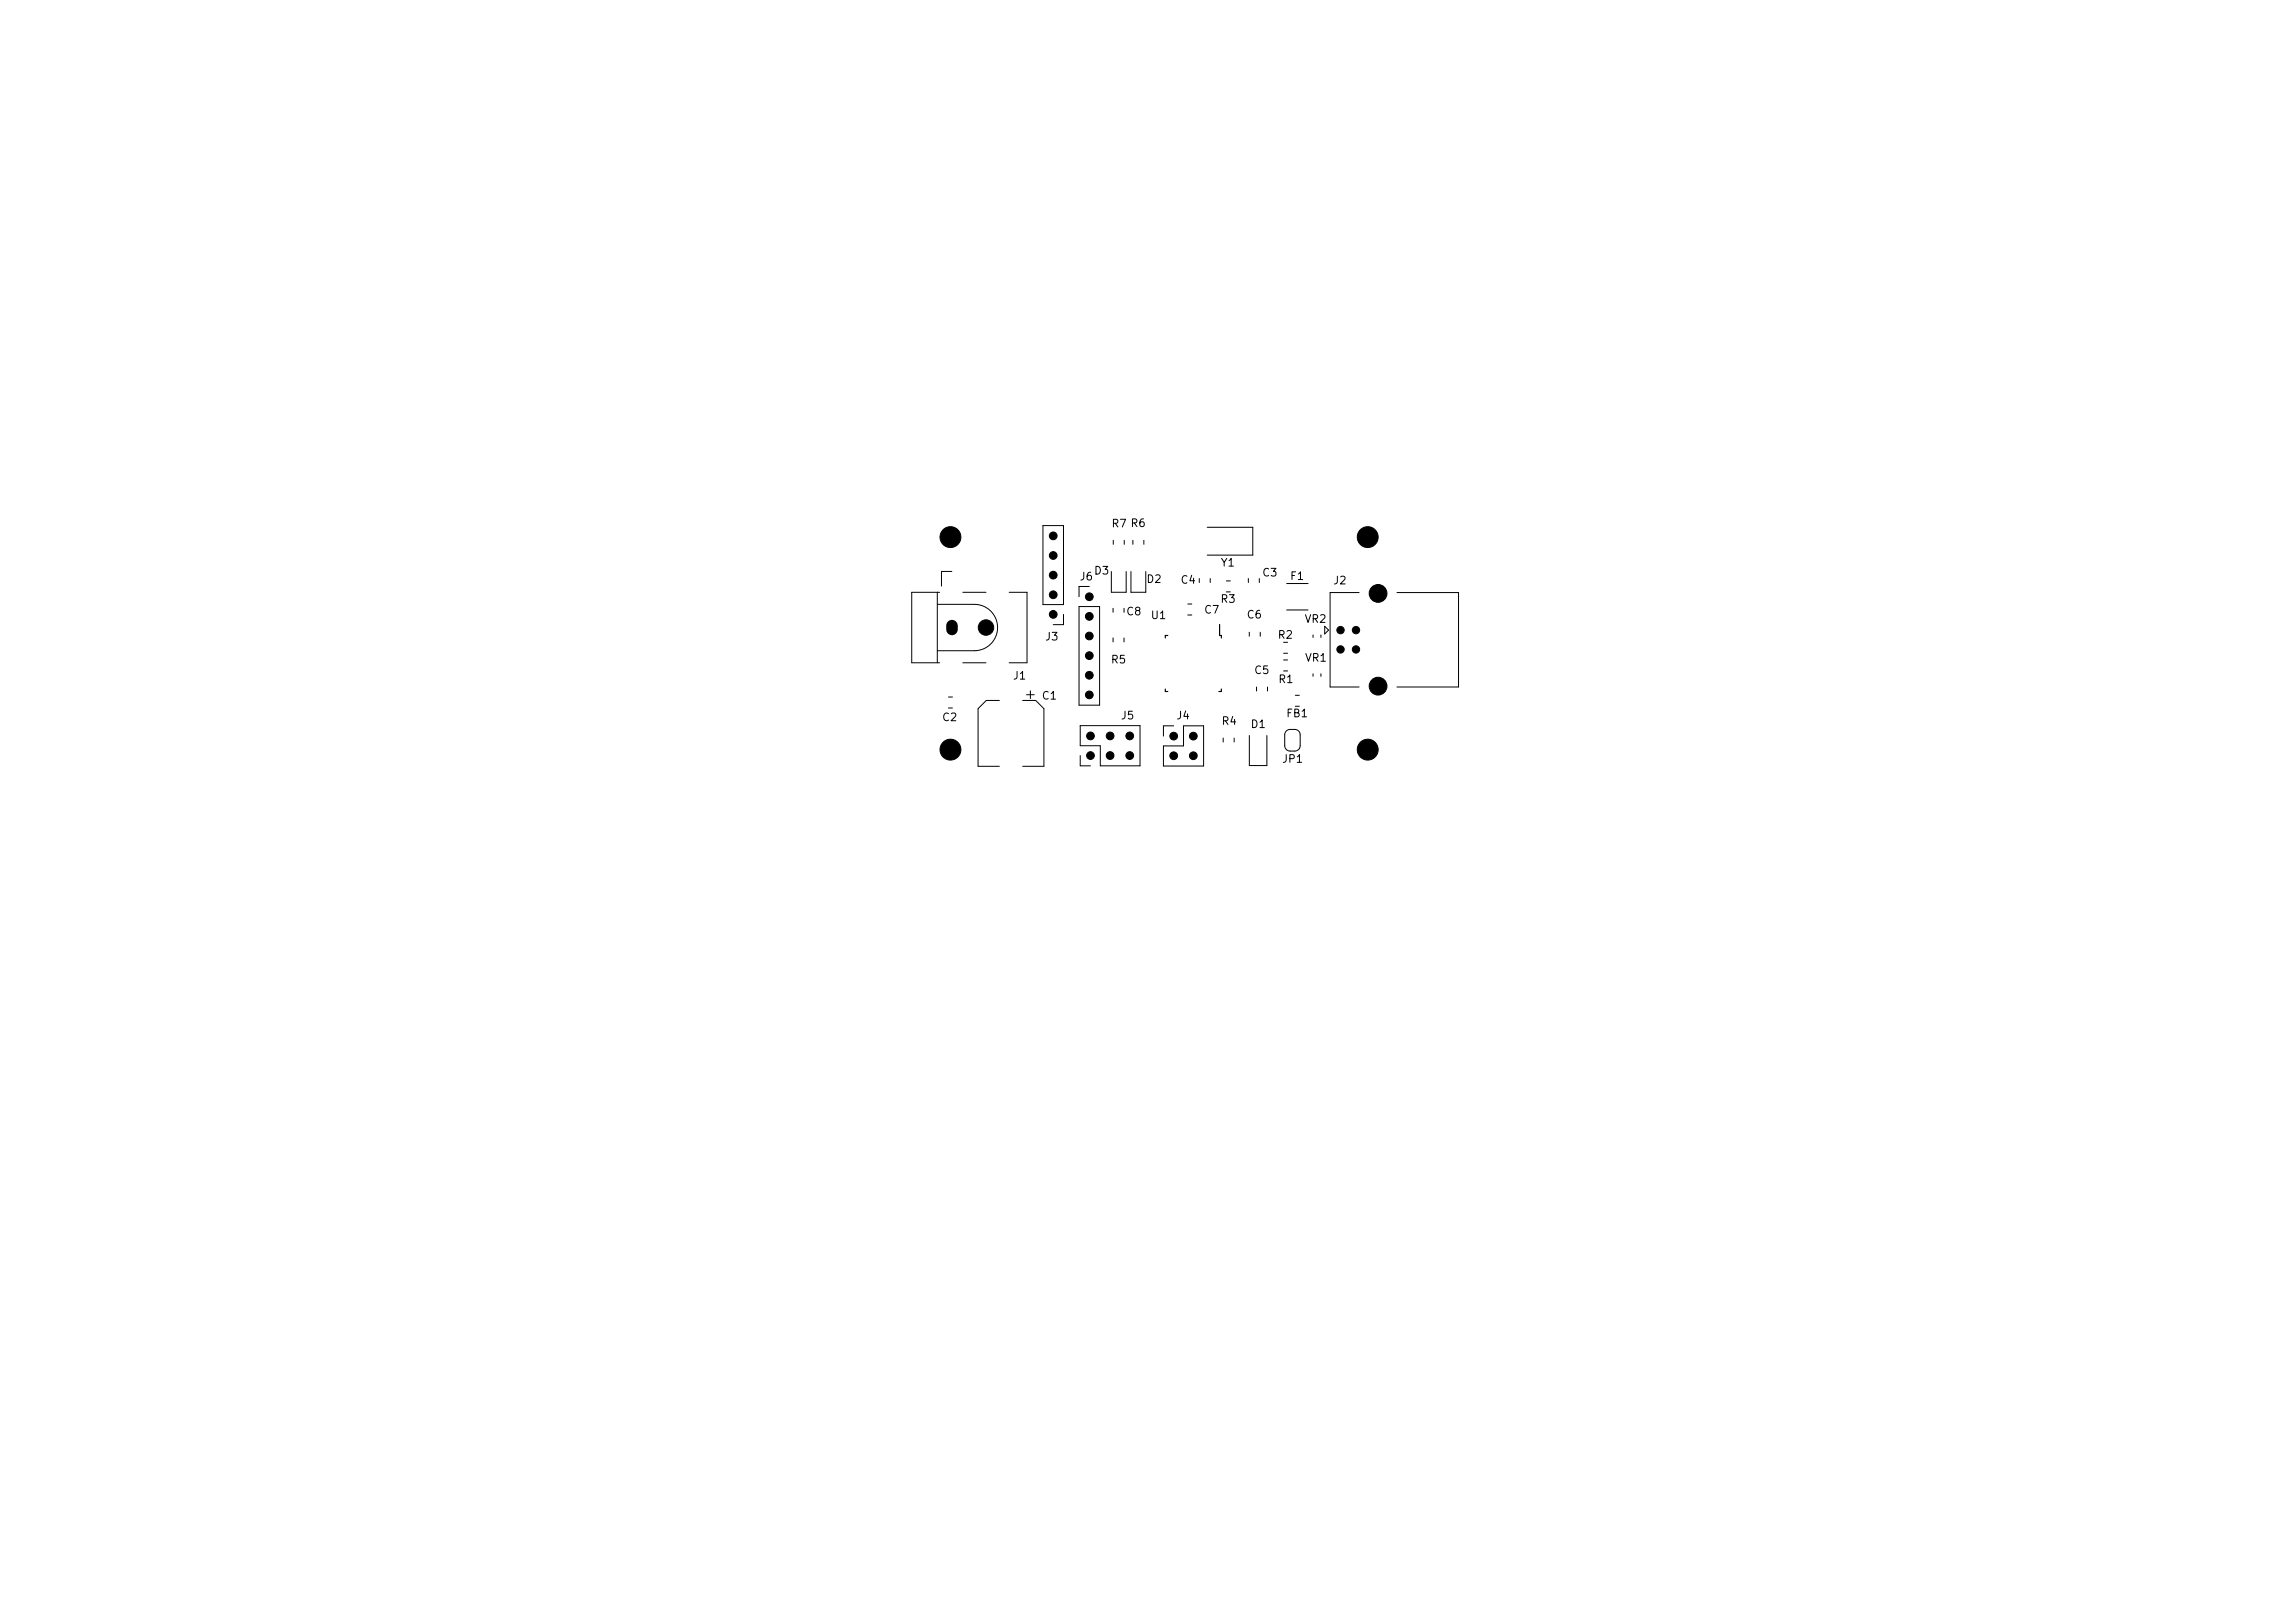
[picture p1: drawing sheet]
<svg xmlns="http://www.w3.org/2000/svg" width="297mm" height="210mm" viewBox="0 0 297 210" stroke-linecap="round" stroke-linejoin="round" font-family="sans-serif">
<defs><g id="words">
<g font-size="1">
<text x="143.8" y="68.5">R7 R6</text>
<text x="139.6" y="75.4">J6</text>
<text x="141.5" y="74.6">D3</text>
<text x="148.3" y="75.7">D2</text>
<text x="152.7" y="75.8">C4</text>
<text x="157.9" y="73.6">Y1</text>
<text x="163.3" y="74.8">C3</text>
<text x="166.9" y="75.3">F1</text>
<text x="172.4" y="75.9">J2</text>
<text x="135.2" y="83.1">J3</text>
<text x="145.7" y="79.9">C8</text>
<text x="148.8" y="80.4">U1</text>
<text x="155.7" y="79.6">C7</text>
<text x="157.9" y="78.3">R3</text>
<text x="161.3" y="80.3">C6</text>
<text x="165.3" y="82.9">R2</text>
<text x="168.8" y="80.8">VR2</text>
<text x="131" y="88.2">J1</text>
<text x="143.7" y="86.1">R5</text>
<text x="162.2" y="87.5">C5</text>
<text x="165.3" y="88.6">R1</text>
<text x="168.8" y="85.9">VR1</text>
<text x="121.8" y="93.6">C2</text>
<text x="134.7" y="90.8">C1</text>
<text x="145" y="93.3">J5</text>
<text x="152.2" y="93.3">J4</text>
<text x="158" y="94">R4</text>
<text x="161.8" y="94.5">D1</text>
<text x="166.4" y="93.1">FB1</text>
<text x="165.8" y="98.9">JP1</text>
</g>
</g></defs>
<g fill="none" stroke="#000" stroke-width=".13">
<path d="M121.3 78.2h4.8a3 3 0 0 1 3 3 3 3 0 0 1-3 3h-4.8M121.3 76.6v9.2M121.6 76.6h-3.6v9.2h3.6M123.2 73.9h-1.4v1.9M124.6 76.6h3M130.6 76.6h2.3v9.2h-2.3M135 68h2.6v10.2h-2.6zM137.6 79.5v1.3h-1.3M139.6 78.5h2.7v12.7h-2.7zM141 75.9h-1.4v1.3M143.8 74v2.6h1.9v-2.6M144 78.7v.5"/>
<path d="M144.1 69.9v.5M145.5 78.7v.5M145.5 69.9v.5M146.4 74v2.6h1.9v-2.6M146.6 69.9v.5M148 69.9v.5M153.7 78.2h.5M153.7 79.6h.5M155.2 74.9v.5M156.2 68.2h5.9v3.6h-5.9M156.6 74.9v.5M158.7 75.2h.5"/>
<path d="M158.7 76.6h.5M161.5 74.9v.5M163 74.9v.5M166.5 75.5h2.8M166.5 78.9h2.8M175.9 76.7h-3.8v12.2h3.8M180.8 76.7h8v12.2h-8M122.7 90.2h.6M122.7 91.6h.6M124.6 85.8h3M129.3 90.6h-1.7l-1 1.1v7.5h2.7M132.3 90.6h1.7l1.1 1.1v7.5h-2.8"/>
<path d="M132.8 89.9h1M133.3 89.4v1M139.8 93.9h7.7v5.2h-5.1v-2.6h-2.6zM139.8 97.8v1.3h1.3M144 82.5v.6M145.5 82.5v.6M151.9 93.9h-1.3v1.4M153.2 93.9h2.6v5.2h-5.2v-2.6h2.6zM158.3 95.5v.5M159.7 95.5v.5M161.7 81.8v.5M161.7 95.2v3.9h2.2v-3.9"/>
<path d="M162.6 88.9v.5M163.1 81.8v.5M164 88.9v.5M166.1 85.4h.5M166.1 86.8h.5M166.1 83.1h.5M166.1 84.5h.5M166.5 94.6l.3-.2h.8a.7 .7 0 0 1 .7 .7v1.4a.7 .7 0 0 1-.7 .7h-.6a.7 .7 0 0 1-.7-.7v-1.5zM167.6 90h.6M167.6 91.4h.6M169.9 82.2v.3M169.9 87.2v.3"/>
<path d="M170.9 82.2v.3M170.9 87.2v.3M171.4 81l.5 .5-.5 .5z"/>
</g>
<path d="M150.8 89.2v.3h.3M151.1 82.2h-.3v.4M157.8 80.8v1.4h.3v.4M158.1 89.2v.3h-.4" fill="none" stroke="#000" stroke-width=".15"/>
<g fill="#000" stroke="#000" stroke-width=".13">
<circle cx="123" cy="69.5" r="1.35"/>
<circle cx="136.3" cy="79.5" r=".5"/>
<circle cx="136.3" cy="77" r=".5"/>
<circle cx="136.3" cy="74.4" r=".5"/>
<circle cx="136.3" cy="71.9" r=".5"/>
<circle cx="136.3" cy="69.3" r=".5"/>
<circle cx="141" cy="77.2" r=".5"/>
<circle cx="141" cy="79.8" r=".5"/>
<circle cx="177" cy="69.5" r="1.35"/>
<circle cx="178.3" cy="76.8" r="1.15"/>
<circle cx="123" cy="97" r="1.35"/>
<circle cx="127.6" cy="81.2" r="1"/>
<circle cx="141" cy="82.3" r=".5"/>
<circle cx="141" cy="87.4" r=".5"/>
<circle cx="141" cy="84.8" r=".5"/>
<circle cx="141" cy="89.9" r=".5"/>
<circle cx="141.1" cy="95.2" r=".5"/>
<circle cx="141.1" cy="97.8" r=".5"/>
<circle cx="143.7" cy="97.8" r=".5"/>
<circle cx="143.7" cy="95.2" r=".5"/>
<circle cx="146.2" cy="97.8" r=".5"/>
<circle cx="146.2" cy="95.2" r=".5"/>
<circle cx="151.9" cy="97.8" r=".5"/>
<circle cx="151.9" cy="95.3" r=".5"/>
<circle cx="154.4" cy="97.8" r=".5"/>
<circle cx="154.4" cy="95.3" r=".5"/>
<circle cx="173.5" cy="81.5" r=".47"/>
<circle cx="173.5" cy="84" r=".48"/>
<circle cx="175.5" cy="81.5" r=".47"/>
<circle cx="175.5" cy="84" r=".48"/>
<circle cx="177" cy="97" r="1.35"/>
<circle cx="178.3" cy="88.8" r="1.15"/>
</g>
<path d="M123.2 81v.5" fill="none" stroke="#000" stroke-width="1.5"/>
<use href="#words"/>
</svg>
